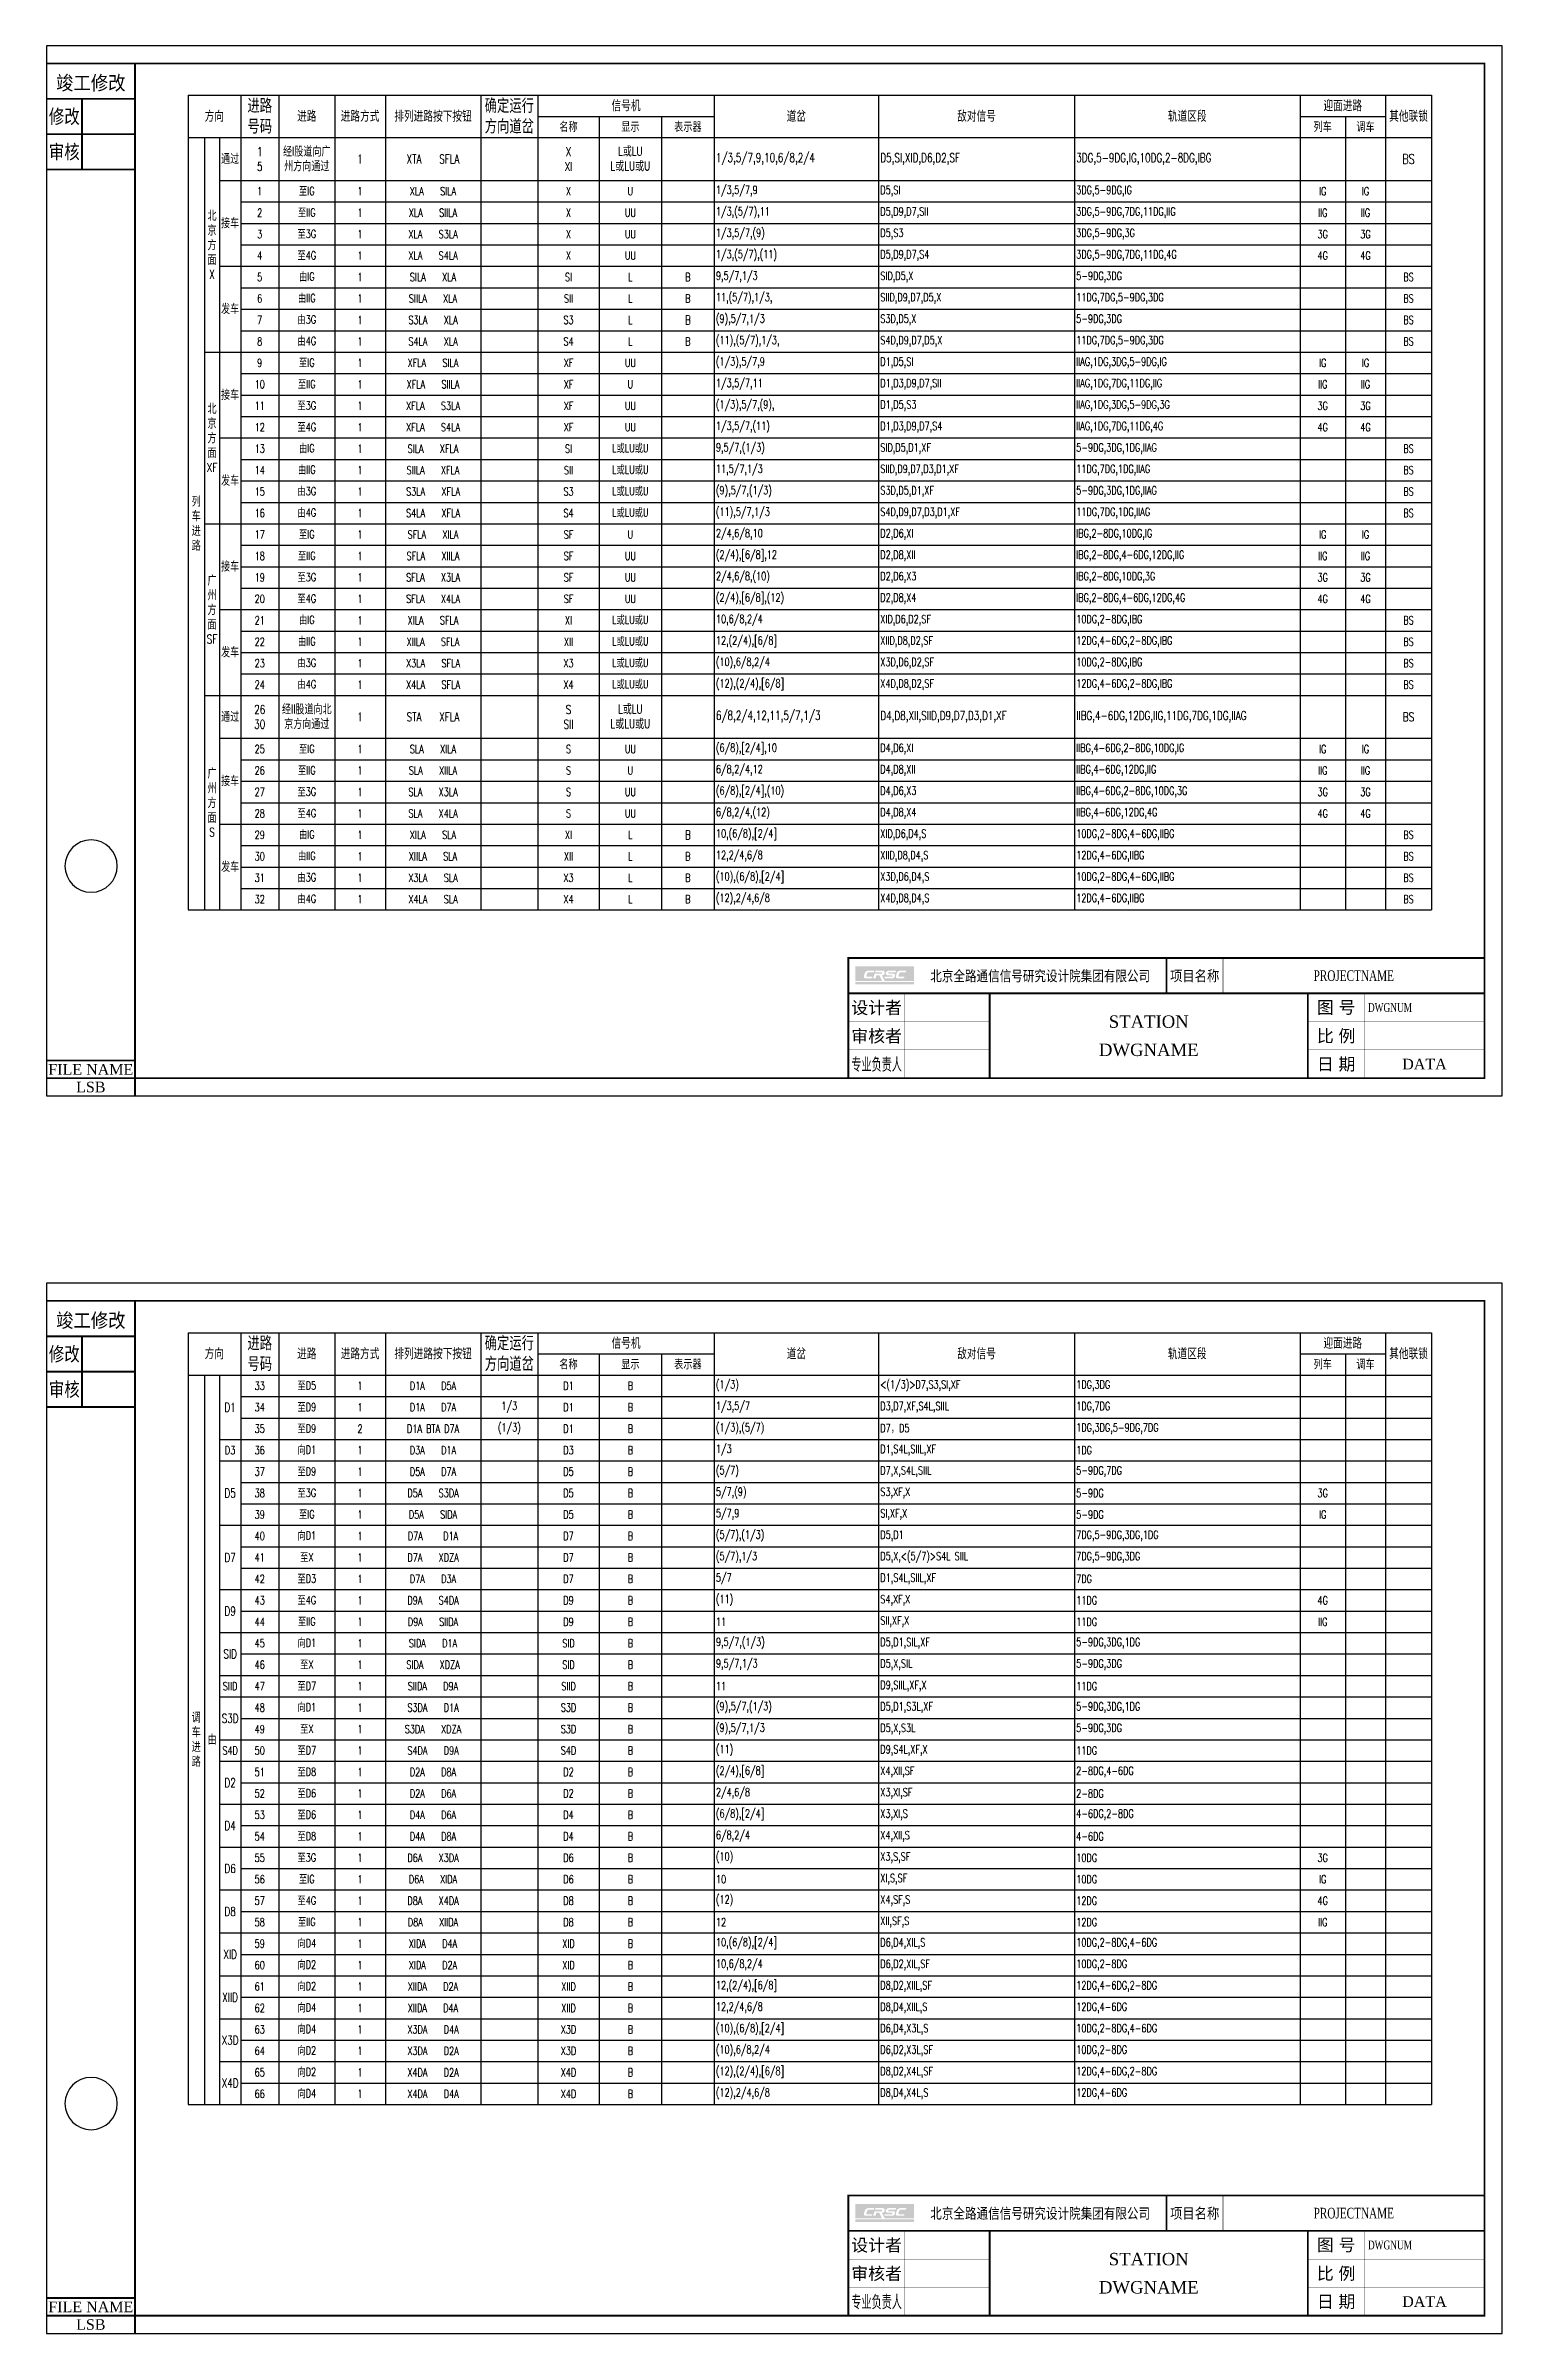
# Model space of a CAD drawing. Header units: inches. Extents: x -69 to 343, y -506 to 141.
import ezdxf
from ezdxf.enums import TextEntityAlignment as Align

# ---------------------------------------------------------------- set-up
doc = ezdxf.new("R2010")
doc.units = ezdxf.units.IN
doc.header["$MEASUREMENT"] = 0
doc.styles.add('CHINESE', font='TIMES.TTF', dxfattribs={"width": 0.9})
doc.styles.add('zhffont', font='txt_____.ttf', dxfattribs={"width": 0.73, "height": 2.5})

msp = doc.modelspace()

# ---------------------------------------------------------------- texts
at = {"color": 7, "style": 'zhffont'}
for s, insert, char_height, width, attachment_point in [('方向', (-21.34, 121.22), 2.75, 13.8949, 5), ('进路号码', (-8.5, 121.22), 3.5, 9.788, 5), ('进路', (4.81, 121.22), 2.75, 14.8174, 5), ('进路方式', (19.88, 121.22), 2.75, 13.3294, 5), ('排列进路按下按钮', (40.53, 121.22), 2.75, 25.9774, 5), ('确定运行方向道岔', (62.12, 121.22), 3.5, 15.1894, 5), ('信号机', (95.14, 124.21), 2.75, 48.8629, 5), ('道岔', (143.32, 121.22), 2.75, 45.5, 5), ('敌对信号', (194.29, 121.22), 2.75, 54.428, 5), ('轨道区段', (253.91, 121.22), 2.75, 62.8054, 5), ('迎面进路', (297.91, 124.21), 2.75, 23.1949, 5), ('其他联锁', (316.51, 121.22), 2.75, 12.02, 5), ('名称', (78.86, 118.22), 2.53, 16.3054, 5), ('显示', (96.36, 118.22), 2.53, 16.6774, 5), ('表示器', (112.63, 118.22), 2.53, 13.88, 5), ('列车', (292.23, 118.22), 2.53, 11.8414, 5), ('调车', (304.33, 118.22), 2.53, 10.3534, 5), ('通过', (-16.87, 109.16), 2.5, 4.952, 5), ('1^J5', (-8.5, 109.16), 2.5, 9.788, 5), ('经I股道向广州方向通过', (4.81, 109.16), 2.5, 14.8174, 5), ('1', (19.88, 109.16), 2.5, 13.3294, 5), ('XTA    SFLA', (40.53, 109.16), 2.5, 25.9774, 5), ('X^JXI', (78.86, 109.16), 2.5, 16.3054, 5), ('L或LU^JL或LU或U', (96.36, 109.16), 2.5, 16.6774, 5), ('1/3,5/7,9,10,6/8,2/4', (120.57, 109.16), 2.5, 45.5, 4), ('D5,SI,XID,D6,D2,SF', (167.07, 109.16), 2.5, 54.428, 4), ('3DG,5-9DG,IG,10DG,2-8DG,IBG', (222.5, 109.16), 2.5, 62.8054, 4), ('BS', (316.51, 109.16), 2.75, 12.02, 5), ('1', (-8.5, 100.06), 2.3, 9.788, 5), ('至IG', (4.81, 100.06), 2.3, 14.8174, 5), ('1', (19.88, 100.06), 2.3, 13.3294, 5), ('X', (78.86, 100.06), 2.3, 16.3054, 5), ('U', (96.36, 100.06), 2.3, 16.6774, 5), ('1/3,5/7,9', (120.57, 100.06), 2.3, 45.5, 4), ('D5,SI', (167.07, 100.06), 2.3, 54.428, 4), ('3DG,5-9DG,IG', (222.5, 100.06), 2.3, 62.8054, 4), ('IG', (292.23, 100.06), 2.3, 11.8414, 5), ('IG', (304.33, 100.06), 2.3, 10.3534, 5), ('北京方面 X', (-21.99, 84.89), 2.5, 3.2854, 5), ('接车', (-16.87, 90.96), 2.5, 4.952, 5), ('2', (-8.5, 93.99), 2.3, 9.788, 5), ('至IIG', (4.81, 93.99), 2.3, 14.8174, 5), ('1', (19.88, 93.99), 2.3, 13.3294, 5), ('XLA    SIILA', (40.53, 93.99), 2.3, 25.9774, 5), ('X', (78.86, 93.99), 2.3, 16.3054, 5), ('UU', (96.36, 93.99), 2.3, 16.6774, 5), ('1/3,(5/7),11', (120.57, 93.99), 2.3, 45.5, 4), ('D5,D9,D7,SII', (167.07, 93.99), 2.3, 54.428, 4), ('3DG,5-9DG,7DG,11DG,IIG', (222.5, 93.99), 2.3, 62.8054, 4), ('IIG', (292.23, 93.99), 2.3, 11.8414, 5), ('IIG', (304.33, 93.99), 2.3, 10.3534, 5), ('3', (-8.5, 87.92), 2.3, 9.788, 5), ('至3G', (4.81, 87.92), 2.3, 14.8174, 5), ('1', (19.88, 87.92), 2.3, 13.3294, 5), ('XLA    S3LA', (40.53, 87.92), 2.3, 25.9774, 5), ('X', (78.86, 87.92), 2.3, 16.3054, 5), ('UU', (96.36, 87.92), 2.3, 16.6774, 5), ('1/3,5/7,(9)', (120.57, 87.92), 2.3, 45.5, 4), ('D5,S3', (167.07, 87.92), 2.3, 54.428, 4), ('3DG,5-9DG,3G', (222.5, 87.92), 2.3, 62.8054, 4), ('3G', (292.23, 87.92), 2.3, 11.8414, 5), ('3G', (304.33, 87.92), 2.3, 10.3534, 5), ('4', (-8.5, 81.86), 2.3, 9.788, 5), ('至4G', (4.81, 81.86), 2.3, 14.8174, 5), ('1', (19.88, 81.86), 2.3, 13.3294, 5), ('XLA    S4LA', (40.53, 81.86), 2.3, 25.9774, 5), ('X', (78.86, 81.86), 2.3, 16.3054, 5), ('UU', (96.36, 81.86), 2.3, 16.6774, 5), ('9,5/7,1/3', (120.57, 75.79), 2.3, 45.5, 4), ('1/3,(5/7),(11)', (120.57, 81.86), 2.3, 45.5, 4), ('D5,D9,D7,S4', (167.07, 81.86), 2.3, 54.428, 4), ('3DG,5-9DG,7DG,11DG,4G', (222.5, 81.86), 2.3, 62.8054, 4), ('4G', (292.23, 81.86), 2.3, 11.8414, 5), ('4G', (304.33, 81.86), 2.3, 10.3534, 5), ('5', (-8.5, 75.79), 2.3, 9.788, 5), ('由IIG', (4.81, 69.72), 2.3, 14.8174, 5), ('由IG', (4.81, 75.79), 2.3, 14.8174, 5), ('1', (19.88, 75.79), 2.3, 13.3294, 5), ('SILA    XLA', (40.53, 75.79), 2.3, 25.9774, 5), ('SI', (78.86, 75.79), 2.3, 16.3054, 5), ('L', (96.36, 75.79), 2.3, 16.6774, 5), ('B', (112.63, 75.79), 2.3, 13.88, 5), ('11,(5/7),1/3,', (120.57, 69.72), 2.3, 45.5, 4), ('SID,D5,X', (167.07, 75.79), 2.3, 54.428, 4), ('SIID,D9,D7,D5,X', (167.07, 69.72), 2.3, 54.428, 4), ('5-9DG,3DG', (222.5, 75.79), 2.3, 62.8054, 4), ('11DG,7DG,5-9DG,3DG', (222.5, 69.72), 2.3, 62.8054, 4), ('BS', (316.51, 75.79), 2.3, 12.02, 5), ('发车', (-16.87, 66.69), 2.5, 4.952, 5), ('7', (-8.5, 63.65), 2.3, 9.788, 5), ('6', (-8.5, 69.72), 2.3, 9.788, 5), ('由3G', (4.81, 63.65), 2.3, 14.8174, 5), ('1', (19.88, 69.72), 2.3, 13.3294, 5), ('1', (19.88, 63.65), 2.3, 13.3294, 5), ('S3LA    XLA', (40.53, 63.65), 2.3, 25.9774, 5), ('SIILA    XLA', (40.53, 69.72), 2.3, 25.9774, 5), ('S3', (78.86, 63.65), 2.3, 16.3054, 5), ('SII', (78.86, 69.72), 2.3, 16.3054, 5), ('L', (96.36, 69.72), 2.3, 16.6774, 5), ('L', (96.36, 63.65), 2.3, 16.6774, 5), ('B', (112.63, 63.65), 2.53, 13.88, 5), ('B', (112.63, 69.72), 2.3, 13.88, 5), ('(9),5/7,1/3', (120.57, 63.65), 2.3, 45.5, 4), ('S3D,D5,X', (167.07, 63.65), 2.3, 54.428, 4), ('5-9DG,3DG', (222.5, 63.65), 2.3, 62.8054, 4), ('BS', (316.51, 69.72), 2.3, 12.02, 5), ('BS', (316.51, 63.65), 2.3, 12.02, 5), ('8', (-8.5, 57.58), 2.3, 9.788, 5), ('由4G', (4.81, 57.58), 2.3, 14.8174, 5), ('1', (19.88, 57.58), 2.3, 13.3294, 5), ('S4LA    XLA', (40.53, 57.58), 2.3, 25.9774, 5), ('S4', (78.86, 57.58), 2.3, 16.3054, 5), ('L', (96.36, 57.58), 2.3, 16.6774, 5), ('B', (112.63, 57.58), 2.3, 13.88, 5), ('(11),(5/7),1/3,', (120.57, 57.58), 2.3, 45.5, 4), ('S4D,D9,D7,D5,X', (167.07, 57.58), 2.3, 54.428, 4), ('11DG,7DG,5-9DG,3DG', (222.5, 57.58), 2.3, 62.8054, 4), ('BS', (316.51, 57.58), 2.3, 12.02, 5), ('9', (-8.5, 51.52), 2.3, 9.788, 5), ('至IG', (4.81, 51.52), 2.3, 14.8174, 5), ('1', (19.88, 51.52), 2.3, 13.3294, 5), ('XFLA    SILA', (40.53, 51.52), 2.3, 25.9774, 5), ('XF', (78.86, 51.52), 2.3, 16.3054, 5), ('UU', (96.36, 51.52), 2.3, 16.6774, 5), ('(1/3),5/7,9', (120.57, 51.52), 2.3, 45.5, 4), ('D1,D5,SI', (167.07, 51.52), 2.3, 54.428, 4), ('IIAG,1DG,3DG,5-9DG,IG', (222.5, 51.52), 2.3, 62.8054, 4), ('IG', (292.23, 51.52), 2.3, 11.8414, 5), ('IG', (304.33, 51.52), 2.3, 10.3534, 5), ('10', (-8.5, 45.45), 2.3, 9.788, 5), ('至IIG', (4.81, 45.45), 2.3, 14.8174, 5), ('1', (19.88, 45.45), 2.3, 13.3294, 5), ('XFLA    SIILA', (40.53, 45.45), 2.3, 25.9774, 5), ('XF', (78.86, 45.45), 2.3, 16.3054, 5), ('U', (96.36, 45.45), 2.3, 16.6774, 5), ('1/3,5/7,11', (120.57, 45.45), 2.3, 45.5, 4), ('D1,D3,D9,D7,SII', (167.07, 45.45), 2.3, 54.428, 4), ('IIAG,1DG,7DG,11DG,IIG', (222.5, 45.45), 2.3, 62.8054, 4), ('IIG', (292.23, 45.45), 2.3, 11.8414, 5), ('IIG', (304.33, 45.45), 2.3, 10.3534, 5), ('北京方面 XF', (-21.99, 30.28), 2.5, 3.2854, 5), ('接车', (-16.87, 42.41), 2.5, 4.952, 5), ('11', (-8.5, 39.38), 2.3, 9.788, 5), ('至3G', (4.81, 39.38), 2.3, 14.8174, 5), ('1', (19.88, 39.38), 2.3, 13.3294, 5), ('XFLA    S3LA', (40.53, 39.38), 2.3, 25.9774, 5), ('XF', (78.86, 39.38), 2.3, 16.3054, 5), ('UU', (96.36, 39.38), 2.3, 16.6774, 5), ('(1/3),5/7,(9),', (120.57, 39.38), 2.3, 45.5, 4), ('D1,D5,S3', (167.07, 39.38), 2.3, 54.428, 4), ('IIAG,1DG,3DG,5-9DG,3G', (222.5, 39.38), 2.3, 62.8054, 4), ('3G', (292.23, 39.38), 2.3, 11.8414, 5), ('3G', (304.33, 39.38), 2.3, 10.3534, 5), ('12', (-8.5, 33.31), 2.3, 9.788, 5), ('至4G', (4.81, 33.31), 2.3, 14.8174, 5), ('1', (19.88, 33.31), 2.3, 13.3294, 5), ('XFLA    S4LA', (40.53, 33.31), 2.3, 25.9774, 5), ('XF', (78.86, 33.31), 2.3, 16.3054, 5), ('UU', (96.36, 33.31), 2.3, 16.6774, 5), ('1/3,5/7,(11)', (120.57, 33.31), 2.3, 45.5, 4), ('D1,D3,D9,D7,S4', (167.07, 33.31), 2.3, 54.428, 4), ('IIAG,1DG,7DG,11DG,4G', (222.5, 33.31), 2.3, 62.8054, 4), ('4G', (292.23, 33.31), 2.3, 11.8414, 5), ('4G', (304.33, 33.31), 2.3, 10.3534, 5), ('13', (-8.5, 27.24), 2.3, 9.788, 5), ('由IG', (4.81, 27.24), 2.3, 14.8174, 5), ('1', (19.88, 27.24), 2.3, 13.3294, 5), ('SILA    XFLA', (40.53, 27.24), 2.3, 25.9774, 5), ('SI', (78.86, 27.24), 2.3, 16.3054, 5), ('L或LU或U', (96.36, 27.24), 2.3, 16.6774, 5), ('9,5/7,(1/3)', (120.57, 27.24), 2.3, 45.5, 4), ('SID,D5,D1,XF', (167.07, 27.24), 2.3, 54.428, 4), ('5-9DG,3DG,1DG,IIAG', (222.5, 27.24), 2.3, 62.8054, 4), ('BS', (316.51, 27.24), 2.3, 12.02, 5), ('发车', (-16.87, 18.14), 2.5, 4.952, 5), ('14', (-8.5, 21.18), 2.3, 9.788, 5), ('由IIG', (4.81, 21.18), 2.3, 14.8174, 5), ('1', (19.88, 21.18), 2.3, 13.3294, 5), ('SIILA    XFLA', (40.53, 21.18), 2.3, 25.9774, 5), ('SII', (78.86, 21.18), 2.3, 16.3054, 5), ('L或LU或U', (96.36, 21.18), 2.3, 16.6774, 5), ('11,5/7,1/3', (120.57, 21.18), 2.3, 45.5, 4), ('SIID,D9,D7,D3,D1,XF', (167.07, 21.18), 2.3, 54.428, 4), ('11DG,7DG,1DG,IIAG', (222.5, 21.18), 2.3, 62.8054, 4), ('BS', (316.51, 21.18), 2.3, 12.02, 5), ('列车进路', (-26.46, 6.01), 2.5, 3.6574, 5), ('15', (-8.5, 15.11), 2.3, 9.788, 5), ('由3G', (4.81, 15.11), 2.3, 14.8174, 5), ('1', (19.88, 15.11), 2.3, 13.3294, 5), ('S3LA    XFLA', (40.53, 15.11), 2.3, 25.9774, 5), ('S3', (78.86, 15.11), 2.3, 16.3054, 5), ('L或LU或U', (96.36, 15.11), 2.3, 16.6774, 5), ('(9),5/7,(1/3)', (120.57, 15.11), 2.3, 45.5, 4), ('S3D,D5,D1,XF', (167.07, 15.11), 2.3, 54.428, 4), ('5-9DG,3DG,1DG,IIAG', (222.5, 15.11), 2.3, 62.8054, 4), ('BS', (316.51, 15.11), 2.3, 12.02, 5), ('16', (-8.5, 9.04), 2.3, 9.788, 5), ('由4G', (4.81, 9.04), 2.3, 14.8174, 5), ('1', (19.88, 9.04), 2.3, 13.3294, 5), ('S4LA    XFLA', (40.53, 9.04), 2.3, 25.9774, 5), ('S4', (78.86, 9.04), 2.3, 16.3054, 5), ('L或LU或U', (96.36, 9.04), 2.3, 16.6774, 5), ('(11),5/7,1/3', (120.57, 9.04), 2.3, 45.5, 4), ('S4D,D9,D7,D3,D1,XF', (167.07, 9.04), 2.3, 54.428, 4), ('11DG,7DG,1DG,IIAG', (222.5, 9.04), 2.3, 62.8054, 4), ('BS', (316.51, 9.04), 2.3, 12.02, 5), ('17', (-8.5, 2.97), 2.3, 9.788, 5), ('至IG', (4.81, 2.97), 2.3, 14.8174, 5), ('1', (19.88, 2.97), 2.3, 13.3294, 5), ('SFLA    XILA', (40.53, 2.97), 2.3, 25.9774, 5), ('SF', (78.86, 2.97), 2.3, 16.3054, 5), ('U', (96.36, 2.97), 2.3, 16.6774, 5), ('2/4,6/8,10', (120.57, 2.97), 2.3, 45.5, 4), ('D2,D6,XI', (167.07, 2.97), 2.3, 54.428, 4), ('IBG,2-8DG,10DG,IG', (222.5, 2.97), 2.3, 62.8054, 4), ('IG', (292.23, 2.97), 2.3, 11.8414, 5), ('IG', (304.33, 2.97), 2.3, 10.3534, 5), ('接车', (-16.87, -6.13), 2.5, 4.952, 5), ('18', (-8.5, -3.1), 2.3, 9.788, 5), ('至IIG', (4.81, -3.1), 2.3, 14.8174, 5), ('1', (19.88, -3.1), 2.3, 13.3294, 5), ('SFLA    XIILA', (40.53, -3.1), 2.3, 25.9774, 5), ('SF', (78.86, -3.1), 2.3, 16.3054, 5), ('UU', (96.36, -3.1), 2.3, 16.6774, 5), ('(2/4),[6/8],12', (120.57, -3.1), 2.3, 45.5, 4), ('D2,D8,XII', (167.07, -3.1), 2.3, 54.428, 4), ('IBG,2-8DG,4-6DG,12DG,IIG', (222.5, -3.1), 2.3, 62.8054, 4), ('IIG', (292.23, -3.1), 2.3, 11.8414, 5), ('IIG', (304.33, -3.1), 2.3, 10.3534, 5), ('广州方面 SF', (-21.99, -18.27), 2.5, 3.2854, 5), ('19', (-8.5, -9.16), 2.3, 9.788, 5), ('至3G', (4.81, -9.16), 2.3, 14.8174, 5), ('1', (19.88, -9.16), 2.3, 13.3294, 5), ('SFLA    X3LA', (40.53, -9.16), 2.3, 25.9774, 5), ('SF', (78.86, -9.16), 2.3, 16.3054, 5), ('UU', (96.36, -9.16), 2.3, 16.6774, 5), ('2/4,6/8,(10)', (120.57, -9.16), 2.3, 45.5, 4), ('D2,D6,X3', (167.07, -9.16), 2.3, 54.428, 4), ('IBG,2-8DG,10DG,3G', (222.5, -9.16), 2.3, 62.8054, 4), ('3G', (292.23, -9.16), 2.3, 11.8414, 5), ('3G', (304.33, -9.16), 2.3, 10.3534, 5), ('20', (-8.5, -15.23), 2.3, 9.788, 5), ('至4G', (4.81, -15.23), 2.3, 14.8174, 5), ('1', (19.88, -15.23), 2.3, 13.3294, 5), ('SFLA    X4LA', (40.53, -15.23), 2.3, 25.9774, 5), ('SF', (78.86, -15.23), 2.3, 16.3054, 5), ('UU', (96.36, -15.23), 2.3, 16.6774, 5), ('(2/4),[6/8],(12)', (120.57, -15.23), 2.3, 45.5, 4), ('10,6/8,2/4', (120.57, -21.3), 2.3, 45.5, 4), ('D2,D8,X4', (167.07, -15.23), 2.3, 54.428, 4), ('IBG,2-8DG,4-6DG,12DG,4G', (222.5, -15.23), 2.3, 62.8054, 4), ('4G', (292.23, -15.23), 2.3, 11.8414, 5), ('4G', (304.33, -15.23), 2.3, 10.3534, 5), ('21', (-8.5, -21.3), 2.3, 9.788, 5), ('由IIG', (4.81, -27.37), 2.3, 14.8174, 5), ('由IG', (4.81, -21.3), 2.3, 14.8174, 5), ('1', (19.88, -21.3), 2.3, 13.3294, 5), ('XILA    SFLA', (40.53, -21.3), 2.3, 25.9774, 5), ('XI', (78.86, -21.3), 2.3, 16.3054, 5), ('L或LU或U', (96.36, -21.3), 2.3, 16.6774, 5), ('L或LU或U', (96.36, -27.37), 2.3, 16.6774, 5), ('12,(2/4),[6/8]', (120.57, -27.37), 2.3, 45.5, 4), ('XID,D6,D2,SF', (167.07, -21.3), 2.3, 54.428, 4), ('XIID,D8,D2,SF', (167.07, -27.37), 2.3, 54.428, 4), ('10DG,2-8DG,IBG', (222.5, -21.3), 2.3, 62.8054, 4), ('12DG,4-6DG,2-8DG,IBG', (222.5, -27.37), 2.3, 62.8054, 4), ('BS', (316.51, -21.3), 2.3, 12.02, 5), ('发车', (-16.87, -30.4), 2.5, 4.952, 5), ('22', (-8.5, -27.37), 2.3, 9.788, 5), ('23', (-8.5, -33.44), 2.3, 9.788, 5), ('由3G', (4.81, -33.44), 2.3, 14.8174, 5), ('1', (19.88, -27.37), 2.3, 13.3294, 5), ('1', (19.88, -33.44), 2.3, 13.3294, 5), ('X3LA    SFLA', (40.53, -33.44), 2.3, 25.9774, 5), ('XIILA    SFLA', (40.53, -27.37), 2.3, 25.9774, 5), ('X3', (78.86, -33.44), 2.3, 16.3054, 5), ('XII', (78.86, -27.37), 2.3, 16.3054, 5), ('L或LU或U', (96.36, -33.44), 2.3, 16.6774, 5), ('(10),6/8,2/4', (120.57, -33.44), 2.3, 45.5, 4), ('X3D,D6,D2,SF', (167.07, -33.44), 2.3, 54.428, 4), ('10DG,2-8DG,IBG', (222.5, -33.44), 2.3, 62.8054, 4), ('BS', (316.51, -27.37), 2.3, 12.02, 5), ('BS', (316.51, -33.44), 2.3, 12.02, 5), ('24', (-8.5, -39.5), 2.3, 9.788, 5), ('由4G', (4.81, -39.5), 2.3, 14.8174, 5), ('1', (19.88, -39.5), 2.3, 13.3294, 5), ('X4LA    SFLA', (40.53, -39.5), 2.3, 25.9774, 5), ('X4', (78.86, -39.5), 2.3, 16.3054, 5), ('L或LU或U', (96.36, -39.5), 2.3, 16.6774, 5), ('(12),(2/4),[6/8]', (120.57, -39.5), 2.3, 45.5, 4), ('X4D,D8,D2,SF', (167.07, -39.5), 2.3, 54.428, 4), ('12DG,4-6DG,2-8DG,IBG', (222.5, -39.5), 2.3, 62.8054, 4), ('BS', (316.51, -39.5), 2.3, 12.02, 5), ('26^J30', (-8.5, -48.61), 2.5, 9.788, 5), ('经II股道向北京方向通过', (4.81, -48.61), 2.5, 14.8174, 5), ('S^JSII', (78.86, -48.61), 2.5, 16.3054, 5), ('L或LU^JL或LU或U', (96.36, -48.61), 2.5, 16.6774, 5), ('通过', (-16.87, -48.61), 2.5, 4.952, 5), ('1', (19.88, -48.61), 2.5, 13.3294, 5), ('STA    XFLA', (40.53, -48.61), 2.5, 25.9774, 5), ('6/8,2/4,12,11,5/7,1/3', (120.57, -48.61), 2.5, 45.5, 4), ('D4,D8,XII,SIID,D9,D7,D3,D1,XF', (167.07, -48.61), 2.5, 54.428, 4), ('IIBG,4-6DG,12DG,IIG,11DG,7DG,1DG,IIAG', (222.5, -48.61), 2.5, 62.8054, 4), ('BS', (316.51, -48.61), 2.5, 12.02, 5), ('25', (-8.5, -57.71), 2.3, 9.788, 5), ('至IG', (4.81, -57.71), 2.3, 14.8174, 5), ('1', (19.88, -57.71), 2.3, 13.3294, 5), ('SLA    XILA', (40.53, -57.71), 2.3, 25.9774, 5), ('S', (78.86, -57.71), 2.3, 16.3054, 5), ('UU', (96.36, -57.71), 2.3, 16.6774, 5), ('(6/8),[2/4],10', (120.57, -57.71), 2.3, 45.5, 4), ('D4,D6,XI', (167.07, -57.71), 2.3, 54.428, 4), ('IIBG,4-6DG,2-8DG,10DG,IG', (222.5, -57.71), 2.3, 62.8054, 4), ('IG', (292.23, -57.71), 2.3, 11.8414, 5), ('IG', (304.33, -57.71), 2.3, 10.3534, 5), ('广州方面 S', (-21.99, -72.88), 2.5, 3.2854, 5), ('26', (-8.5, -63.78), 2.3, 9.788, 5), ('至IIG', (4.81, -63.78), 2.3, 14.8174, 5), ('1', (19.88, -63.78), 2.3, 13.3294, 5), ('SLA    XIILA', (40.53, -63.78), 2.3, 25.9774, 5), ('S', (78.86, -63.78), 2.3, 16.3054, 5), ('U', (96.36, -63.78), 2.3, 16.6774, 5), ('6/8,2/4,12', (120.57, -63.78), 2.3, 45.5, 4), ('D4,D8,XII', (167.07, -63.78), 2.3, 54.428, 4), ('IIBG,4-6DG,12DG,IIG', (222.5, -63.78), 2.3, 62.8054, 4), ('IIG', (292.23, -63.78), 2.3, 11.8414, 5), ('IIG', (304.33, -63.78), 2.3, 10.3534, 5), ('接车', (-16.87, -66.81), 2.5, 4.952, 5), ('27', (-8.5, -69.84), 2.3, 9.788, 5), ('至3G', (4.81, -69.84), 2.3, 14.8174, 5), ('1', (19.88, -69.84), 2.3, 13.3294, 5), ('SLA    X3LA', (40.53, -69.84), 2.3, 25.9774, 5), ('S', (78.86, -69.84), 2.3, 16.3054, 5), ('UU', (96.36, -69.84), 2.3, 16.6774, 5), ('(6/8),[2/4],(10)', (120.57, -69.84), 2.3, 45.5, 4), ('D4,D6,X3', (167.07, -69.84), 2.3, 54.428, 4), ('IIBG,4-6DG,2-8DG,10DG,3G', (222.5, -69.84), 2.3, 62.8054, 4), ('3G', (292.23, -69.84), 2.3, 11.8414, 5), ('3G', (304.33, -69.84), 2.3, 10.3534, 5), ('28', (-8.5, -75.91), 2.3, 9.788, 5), ('至4G', (4.81, -75.91), 2.3, 14.8174, 5), ('1', (19.88, -75.91), 2.3, 13.3294, 5), ('SLA    X4LA', (40.53, -75.91), 2.3, 25.9774, 5), ('S', (78.86, -75.91), 2.3, 16.3054, 5), ('UU', (96.36, -75.91), 2.3, 16.6774, 5), ('6/8,2/4,(12)', (120.57, -75.91), 2.3, 45.5, 4), ('D4,D8,X4', (167.07, -75.91), 2.3, 54.428, 4), ('IIBG,4-6DG,12DG,4G', (222.5, -75.91), 2.3, 62.8054, 4), ('4G', (292.23, -75.91), 2.3, 11.8414, 5), ('4G', (304.33, -75.91), 2.3, 10.3534, 5), ('29', (-8.5, -81.98), 2.3, 9.788, 5), ('由IG', (4.81, -81.98), 2.3, 14.8174, 5), ('1', (19.88, -81.98), 2.3, 13.3294, 5), ('XILA    SLA', (40.53, -81.98), 2.3, 25.9774, 5), ('XI', (78.86, -81.98), 2.3, 16.3054, 5), ('L', (96.36, -81.98), 2.3, 16.6774, 5), ('B', (112.63, -81.98), 2.53, 13.88, 5), ('10,(6/8),[2/4]', (120.57, -81.98), 2.3, 45.5, 4), ('XID,D6,D4,S', (167.07, -81.98), 2.3, 54.428, 4), ('10DG,2-8DG,4-6DG,IIBG', (222.5, -81.98), 2.3, 62.8054, 4), ('BS', (316.51, -81.98), 2.3, 12.02, 5), ('发车', (-16.87, -91.08), 2.5, 4.952, 5), ('30', (-8.5, -88.05), 2.3, 9.788, 5), ('由IIG', (4.81, -88.05), 2.3, 14.8174, 5), ('1', (19.88, -88.05), 2.3, 13.3294, 5), ('XIILA    SLA', (40.53, -88.05), 2.3, 25.9774, 5), ('XII', (78.86, -88.05), 2.3, 16.3054, 5), ('L', (96.36, -88.05), 2.3, 16.6774, 5), ('B', (112.63, -88.05), 2.3, 13.88, 5), ('12,2/4,6/8', (120.57, -88.05), 2.3, 45.5, 4), ('XIID,D8,D4,S', (167.07, -88.05), 2.3, 54.428, 4), ('12DG,4-6DG,IIBG', (222.5, -88.05), 2.3, 62.8054, 4), ('BS', (316.51, -88.05), 2.3, 12.02, 5), ('31', (-8.5, -94.12), 2.3, 9.788, 5), ('由3G', (4.81, -94.12), 2.3, 14.8174, 5), ('1', (19.88, -94.12), 2.3, 13.3294, 5), ('X3LA    SLA', (40.53, -94.12), 2.3, 25.9774, 5), ('X3', (78.86, -94.12), 2.3, 16.3054, 5), ('L', (96.36, -94.12), 2.3, 16.6774, 5), ('B', (112.63, -94.12), 2.3, 13.88, 5), ('(10),(6/8),[2/4]', (120.57, -94.12), 2.3, 45.5, 4), ('X3D,D6,D4,S', (167.07, -94.12), 2.3, 54.428, 4), ('10DG,2-8DG,4-6DG,IIBG', (222.5, -94.12), 2.3, 62.8054, 4), ('BS', (316.51, -94.12), 2.3, 12.02, 5), ('32', (-8.5, -100.18), 2.3, 9.788, 5), ('由4G', (4.81, -100.18), 2.3, 14.8174, 5), ('1', (19.88, -100.18), 2.3, 13.3294, 5), ('X4LA    SLA', (40.53, -100.18), 2.3, 25.9774, 5), ('X4', (78.86, -100.18), 2.3, 16.3054, 5), ('L', (96.36, -100.18), 2.3, 16.6774, 5), ('B', (112.63, -100.18), 2.3, 13.88, 5), ('(12),2/4,6/8', (120.57, -100.18), 2.3, 45.5, 4), ('X4D,D8,D4,S', (167.07, -100.18), 2.3, 54.428, 4), ('12DG,4-6DG,IIBG', (222.5, -100.18), 2.3, 62.8054, 4), ('BS', (316.51, -100.18), 2.3, 12.02, 5), ('进路号码', (-8.5, -228.78), 3.5, 9.788, 5), ('确定运行方向道岔', (62.12, -228.78), 3.5, 15.1894, 5), ('信号机', (95.14, -225.79), 2.75, 48.8629, 5), ('迎面进路', (297.91, -225.79), 2.75, 23.1949, 5), ('方向', (-21.34, -228.78), 2.75, 13.8949, 5), ('进路', (4.81, -228.78), 2.75, 14.8174, 5), ('进路方式', (19.88, -228.78), 2.75, 13.3294, 5), ('排列进路按下按钮', (40.53, -228.78), 2.75, 25.9774, 5), ('名称', (78.86, -231.78), 2.53, 16.3054, 5), ('显示', (96.36, -231.78), 2.53, 16.6774, 5), ('表示器', (112.63, -231.78), 2.53, 13.88, 5), ('道岔', (143.32, -228.78), 2.75, 45.5, 5), ('敌对信号', (194.29, -228.78), 2.75, 54.428, 5), ('轨道区段', (253.91, -228.78), 2.75, 62.8054, 5), ('列车', (292.23, -231.78), 2.53, 11.8414, 5), ('调车', (304.33, -231.78), 2.53, 10.3534, 5), ('其他联锁', (316.51, -228.78), 2.75, 12.02, 5), ('33', (-8.5, -237.8), 2.3, 9.788, 5), ('至D5', (4.81, -237.8), 2.3, 14.8174, 5), ('1', (19.88, -237.8), 2.3, 13.3294, 5), ('D1A    D5A', (40.53, -237.8), 2.3, 25.9774, 5), ('D1', (78.86, -237.8), 2.3, 16.3054, 5), ('B', (96.36, -237.8), 2.3, 16.6774, 5), ('(1/3)', (120.57, -237.8), 2.3, 45.5, 4), ('<(1/3)>D7,S3,SI,XF', (167.07, -237.8), 2.3, 54.428, 4), ('1DG,3DG', (222.5, -237.8), 2.3, 62.8054, 4), ('D1', (-16.87, -243.87), 2.5, 4.952, 5), ('34', (-8.5, -243.87), 2.3, 9.788, 5), ('至D9', (4.81, -243.87), 2.3, 14.8174, 5), ('1', (19.88, -243.87), 2.3, 13.3294, 5), ('D1A    D7A', (40.53, -243.87), 2.3, 25.9774, 5), ('1/3', (62.12, -243.87), 2.3, 15.1894, 5), ('D1', (78.86, -243.87), 2.3, 16.3054, 5), ('B', (96.36, -243.87), 2.3, 16.6774, 5), ('1/3,5/7', (120.57, -243.87), 2.3, 45.5, 4), ('D3,D7,XF,S4L,SIIL', (167.07, -243.87), 2.3, 54.428, 4), ('1DG,7DG', (222.5, -243.87), 2.3, 62.8054, 4), ('35', (-8.5, -249.94), 2.3, 9.788, 5), ('D3', (-16.87, -256.01), 2.3, 4.952, 5), ('36', (-8.5, -256.01), 2.3, 9.788, 5), ('向D1', (4.81, -256.01), 2.3, 14.8174, 5), ('1', (19.88, -256.01), 2.3, 13.3294, 5), ('D3A    D1A', (40.53, -256.01), 2.3, 25.9774, 5), ('D3', (78.86, -256.01), 2.3, 16.3054, 5), ('B', (96.36, -256.01), 2.3, 16.6774, 5), ('1/3', (120.57, -256.01), 2.3, 45.5, 4), ('D1,S4L,SIIL,XF', (167.07, -256.01), 2.3, 54.428, 4), ('1DG', (222.5, -256.01), 2.3, 62.8054, 4), ('37', (-8.5, -262.08), 2.3, 9.788, 5), ('至D9', (4.81, -262.08), 2.3, 14.8174, 5), ('1', (19.88, -262.08), 2.3, 13.3294, 5), ('D5A    D7A', (40.53, -262.08), 2.3, 25.9774, 5), ('D5', (78.86, -262.08), 2.3, 16.3054, 5), ('B', (96.36, -262.08), 2.3, 16.6774, 5), ('(5/7)', (120.57, -262.08), 2.3, 45.5, 4), ('D7,X,S4L,SIIL', (167.07, -262.08), 2.3, 54.428, 4), ('5-9DG,7DG', (222.5, -262.08), 2.3, 62.8054, 4), ('D5', (-16.87, -268.14), 2.5, 4.952, 5), ('38', (-8.5, -268.14), 2.3, 9.788, 5), ('至3G', (4.81, -268.14), 2.3, 14.8174, 5), ('1', (19.88, -268.14), 2.3, 13.3294, 5), ('D5A    S3DA', (40.53, -268.14), 2.3, 25.9774, 5), ('D5', (78.86, -268.14), 2.3, 16.3054, 5), ('B', (96.36, -268.14), 2.3, 16.6774, 5), ('5/7,(9)', (120.57, -268.14), 2.3, 45.5, 4), ('S3,XF,X', (167.07, -268.14), 2.3, 54.428, 4), ('5-9DG', (222.5, -268.14), 2.3, 62.8054, 4), ('3G', (292.23, -268.14), 2.3, 11.8414, 5), ('39', (-8.5, -274.21), 2.3, 9.788, 5), ('至IG', (4.81, -274.21), 2.3, 14.8174, 5), ('1', (19.88, -274.21), 2.3, 13.3294, 5), ('D5A    SIDA', (40.53, -274.21), 2.3, 25.9774, 5), ('D5', (78.86, -274.21), 2.3, 16.3054, 5), ('B', (96.36, -274.21), 2.3, 16.6774, 5), ('5/7,9', (120.57, -274.21), 2.3, 45.5, 4), ('SI,XF,X', (167.07, -274.21), 2.3, 54.428, 4), ('5-9DG', (222.5, -274.21), 2.3, 62.8054, 4), ('IG', (292.23, -274.21), 2.3, 11.8414, 5), ('40', (-8.5, -280.28), 2.3, 9.788, 5), ('(5/7),1/3', (120.57, -286.35), 2.3, 45.5, 4), ('D5,X,<(5/7)>S4L SIIL', (167.07, -286.35), 2.3, 54.428, 4), ('D7', (-16.87, -286.35), 2.5, 4.952, 5), ('41', (-8.5, -286.35), 2.3, 9.788, 5), ('至D3', (4.81, -292.42), 2.3, 14.8174, 5), ('至X', (4.81, -286.35), 2.3, 14.8174, 5), ('1', (19.88, -286.35), 2.3, 13.3294, 5), ('D7A    XDZA', (40.53, -286.35), 2.3, 25.9774, 5), ('D7', (78.86, -286.35), 2.3, 16.3054, 5), ('B', (96.36, -286.35), 2.3, 16.6774, 5), ('5/7', (120.57, -292.42), 2.3, 45.5, 4), ('D1,S4L,SIIL,XF', (167.07, -292.42), 2.3, 54.428, 4), ('7DG,5-9DG,3DG', (222.5, -286.35), 2.3, 62.8054, 4), ('42', (-8.5, -292.42), 2.3, 9.788, 5), ('43', (-8.5, -298.48), 2.3, 9.788, 5), ('至4G', (4.81, -298.48), 2.3, 14.8174, 5), ('1', (19.88, -292.42), 2.3, 13.3294, 5), ('1', (19.88, -298.48), 2.3, 13.3294, 5), ('D9A    S4DA', (40.53, -298.48), 2.3, 25.9774, 5), ('D7A    D3A', (40.53, -292.42), 2.3, 25.9774, 5), ('D7', (78.86, -292.42), 2.3, 16.3054, 5), ('D9', (78.86, -298.48), 2.3, 16.3054, 5), ('B', (96.36, -292.42), 2.3, 16.6774, 5), ('B', (96.36, -298.48), 2.3, 16.6774, 5), ('(11)', (120.57, -298.48), 2.3, 45.5, 4), ('S4,XF,X', (167.07, -298.48), 2.3, 54.428, 4), ('7DG', (222.5, -292.42), 2.3, 62.8054, 4), ('11DG', (222.5, -298.48), 2.3, 62.8054, 4), ('4G', (292.23, -298.48), 2.3, 11.8414, 5), ('D9', (-16.87, -301.52), 2.5, 4.952, 5), ('44', (-8.5, -304.55), 2.3, 9.788, 5), ('至IIG', (4.81, -304.55), 2.3, 14.8174, 5), ('1', (19.88, -304.55), 2.3, 13.3294, 5), ('D9A    SIIDA', (40.53, -304.55), 2.3, 25.9774, 5), ('D9', (78.86, -304.55), 2.3, 16.3054, 5), ('B', (96.36, -304.55), 2.3, 16.6774, 5), ('11', (120.57, -304.55), 2.3, 45.5, 4), ('SII,XF,X', (167.07, -304.55), 2.3, 54.428, 4), ('11DG', (222.5, -304.55), 2.3, 62.8054, 4), ('IIG', (292.23, -304.55), 2.3, 11.8414, 5), ('45', (-8.5, -310.62), 2.3, 9.788, 5), ('向D1', (4.81, -310.62), 2.3, 14.8174, 5), ('1', (19.88, -310.62), 2.3, 13.3294, 5), ('SIDA    D1A', (40.53, -310.62), 2.3, 25.9774, 5), ('SID', (78.86, -310.62), 2.3, 16.3054, 5), ('B', (96.36, -310.62), 2.3, 16.6774, 5), ('9,5/7,(1/3)', (120.57, -310.62), 2.3, 45.5, 4), ('D5,D1,SIL,XF', (167.07, -310.62), 2.3, 54.428, 4), ('5-9DG,3DG,1DG', (222.5, -310.62), 2.3, 62.8054, 4), ('SID', (-16.87, -313.65), 2.5, 4.952, 5), ('46', (-8.5, -316.69), 2.3, 9.788, 5), ('至X', (4.81, -316.69), 2.3, 14.8174, 5), ('1', (19.88, -316.69), 2.3, 13.3294, 5), ('SIDA    XDZA', (40.53, -316.69), 2.3, 25.9774, 5), ('SID', (78.86, -316.69), 2.3, 16.3054, 5), ('B', (96.36, -316.69), 2.3, 16.6774, 5), ('9,5/7,1/3', (120.57, -316.69), 2.3, 45.5, 4), ('D5,X,SIL', (167.07, -316.69), 2.3, 54.428, 4), ('5-9DG,3DG', (222.5, -316.69), 2.3, 62.8054, 4), ('SIID', (-16.87, -322.76), 2.3, 4.952, 5), ('47', (-8.5, -322.76), 2.3, 9.788, 5), ('至D7', (4.81, -322.76), 2.3, 14.8174, 5), ('1', (19.88, -322.76), 2.3, 13.3294, 5), ('SIIDA    D9A', (40.53, -322.76), 2.3, 25.9774, 5), ('SIID', (78.86, -322.76), 2.3, 16.3054, 5), ('B', (96.36, -322.76), 2.3, 16.6774, 5), ('11', (120.57, -322.76), 2.3, 45.5, 4), ('D9,SIIL,XF,X', (167.07, -322.76), 2.3, 54.428, 4), ('11DG', (222.5, -322.76), 2.3, 62.8054, 4), ('调车进路', (-26.46, -337.93), 2.5, 3.6574, 5), ('48', (-8.5, -328.82), 2.3, 9.788, 5), ('向D1', (4.81, -328.82), 2.3, 14.8174, 5), ('1', (19.88, -328.82), 2.3, 13.3294, 5), ('S3DA    D1A', (40.53, -328.82), 2.3, 25.9774, 5), ('S3D', (78.86, -328.82), 2.3, 16.3054, 5), ('B', (96.36, -328.82), 2.3, 16.6774, 5), ('(9),5/7,(1/3)', (120.57, -328.82), 2.3, 45.5, 4), ('D5,D1,S3L,XF', (167.07, -328.82), 2.3, 54.428, 4), ('5-9DG,3DG,1DG', (222.5, -328.82), 2.3, 62.8054, 4), ('由', (-21.99, -337.93), 2.5, 3.2854, 5), ('S3D', (-16.87, -331.86), 2.5, 4.952, 5), ('49', (-8.5, -334.89), 2.3, 9.788, 5), ('至X', (4.81, -334.89), 2.3, 14.8174, 5), ('1', (19.88, -334.89), 2.3, 13.3294, 5), ('S3DA    XDZA', (40.53, -334.89), 2.3, 25.9774, 5), ('S3D', (78.86, -334.89), 2.3, 16.3054, 5), ('B', (96.36, -334.89), 2.3, 16.6774, 5), ('(9),5/7,1/3', (120.57, -334.89), 2.3, 45.5, 4), ('D5,X,S3L', (167.07, -334.89), 2.3, 54.428, 4), ('5-9DG,3DG', (222.5, -334.89), 2.3, 62.8054, 4), ('S4D', (-16.87, -340.96), 2.3, 4.952, 5), ('50', (-8.5, -340.96), 2.3, 9.788, 5), ('至D7', (4.81, -340.96), 2.3, 14.8174, 5), ('1', (19.88, -340.96), 2.3, 13.3294, 5), ('S4DA    D9A', (40.53, -340.96), 2.3, 25.9774, 5), ('S4D', (78.86, -340.96), 2.3, 16.3054, 5), ('B', (96.36, -340.96), 2.3, 16.6774, 5), ('(11)', (120.57, -340.96), 2.3, 45.5, 4), ('D9,S4L,XF,X', (167.07, -340.96), 2.3, 54.428, 4), ('11DG', (222.5, -340.96), 2.3, 62.8054, 4), ('D2', (-16.87, -350.06), 2.5, 4.952, 5), ('51', (-8.5, -347.03), 2.3, 9.788, 5), ('至D8', (4.81, -347.03), 2.3, 14.8174, 5), ('1', (19.88, -347.03), 2.3, 13.3294, 5), ('D2A    D8A', (40.53, -347.03), 2.3, 25.9774, 5), ('D2', (78.86, -347.03), 2.3, 16.3054, 5), ('B', (96.36, -347.03), 2.3, 16.6774, 5), ('(2/4),[6/8]', (120.57, -347.03), 2.3, 45.5, 4), ('X4,XII,SF', (167.07, -347.03), 2.3, 54.428, 4), ('2-8DG,4-6DG', (222.5, -347.03), 2.3, 62.8054, 4), ('52', (-8.5, -353.1), 2.3, 9.788, 5), ('至D6', (4.81, -353.1), 2.3, 14.8174, 5), ('1', (19.88, -353.1), 2.3, 13.3294, 5), ('D2A    D6A', (40.53, -353.1), 2.3, 25.9774, 5), ('D2', (78.86, -353.1), 2.3, 16.3054, 5), ('B', (96.36, -353.1), 2.3, 16.6774, 5), ('2/4,6/8', (120.57, -353.1), 2.3, 45.5, 4), ('X3,XI,SF', (167.07, -353.1), 2.3, 54.428, 4), ('2-8DG', (222.5, -353.1), 2.3, 62.8054, 4), ('D4', (-16.87, -362.2), 2.5, 4.952, 5), ('53', (-8.5, -359.16), 2.3, 9.788, 5), ('至D6', (4.81, -359.16), 2.3, 14.8174, 5), ('1', (19.88, -359.16), 2.3, 13.3294, 5), ('D4A    D6A', (40.53, -359.16), 2.3, 25.9774, 5), ('D4', (78.86, -359.16), 2.3, 16.3054, 5), ('B', (96.36, -359.16), 2.3, 16.6774, 5), ('(6/8),[2/4]', (120.57, -359.16), 2.3, 45.5, 4), ('X3,XI,S', (167.07, -359.16), 2.3, 54.428, 4), ('4-6DG,2-8DG', (222.5, -359.16), 2.3, 62.8054, 4), ('54', (-8.5, -365.23), 2.3, 9.788, 5), ('至D8', (4.81, -365.23), 2.3, 14.8174, 5), ('1', (19.88, -365.23), 2.3, 13.3294, 5), ('D4A    D8A', (40.53, -365.23), 2.3, 25.9774, 5), ('D4', (78.86, -365.23), 2.3, 16.3054, 5), ('B', (96.36, -365.23), 2.3, 16.6774, 5), ('6/8,2/4', (120.57, -365.23), 2.3, 45.5, 4), ('X4,XII,S', (167.07, -365.23), 2.3, 54.428, 4), ('4-6DG', (222.5, -365.23), 2.3, 62.8054, 4), ('D6', (-16.87, -374.33), 2.5, 4.952, 5), ('55', (-8.5, -371.3), 2.3, 9.788, 5), ('至3G', (4.81, -371.3), 2.3, 14.8174, 5), ('1', (19.88, -371.3), 2.3, 13.3294, 5), ('D6A    X3DA', (40.53, -371.3), 2.3, 25.9774, 5), ('D6', (78.86, -371.3), 2.3, 16.3054, 5), ('B', (96.36, -371.3), 2.3, 16.6774, 5), ('(10)', (120.57, -371.3), 2.3, 45.5, 4), ('X3,S,SF', (167.07, -371.3), 2.3, 54.428, 4), ('10DG', (222.5, -371.3), 2.3, 62.8054, 4), ('3G', (292.23, -371.3), 2.3, 11.8414, 5), ('56', (-8.5, -377.37), 2.3, 9.788, 5), ('至IG', (4.81, -377.37), 2.3, 14.8174, 5), ('1', (19.88, -377.37), 2.3, 13.3294, 5), ('D6A    XIDA', (40.53, -377.37), 2.3, 25.9774, 5), ('D6', (78.86, -377.37), 2.3, 16.3054, 5), ('B', (96.36, -377.37), 2.3, 16.6774, 5), ('(12)', (120.57, -383.44), 2.3, 45.5, 4), ('10', (120.57, -377.37), 2.3, 45.5, 4), ('XI,S,SF', (167.07, -377.37), 2.3, 54.428, 4), ('10DG', (222.5, -377.37), 2.3, 62.8054, 4), ('IG', (292.23, -377.37), 2.3, 11.8414, 5), ('D8', (-16.87, -386.47), 2.5, 4.952, 5), ('57', (-8.5, -383.44), 2.3, 9.788, 5), ('至4G', (4.81, -383.44), 2.3, 14.8174, 5), ('至IIG', (4.81, -389.5), 2.3, 14.8174, 5), ('1', (19.88, -383.44), 2.3, 13.3294, 5), ('D8A    X4DA', (40.53, -383.44), 2.3, 25.9774, 5), ('D8', (78.86, -383.44), 2.3, 16.3054, 5), ('B', (96.36, -383.44), 2.3, 16.6774, 5), ('X4,SF,S', (167.07, -383.44), 2.3, 54.428, 4), ('XII,SF,S', (167.07, -389.5), 2.3, 54.428, 4), ('12DG', (222.5, -383.44), 2.3, 62.8054, 4), ('4G', (292.23, -383.44), 2.3, 11.8414, 5), ('58', (-8.5, -389.5), 2.3, 9.788, 5), ('59', (-8.5, -395.57), 2.3, 9.788, 5), ('向D4', (4.81, -395.57), 2.3, 14.8174, 5), ('1', (19.88, -389.5), 2.3, 13.3294, 5), ('1', (19.88, -395.57), 2.3, 13.3294, 5), ('D8A    XIIDA', (40.53, -389.5), 2.3, 25.9774, 5), ('XIDA    D4A', (40.53, -395.57), 2.3, 25.9774, 5), ('XID', (78.86, -395.57), 2.3, 16.3054, 5), ('D8', (78.86, -389.5), 2.3, 16.3054, 5), ('B', (96.36, -389.5), 2.3, 16.6774, 5), ('B', (96.36, -395.57), 2.3, 16.6774, 5), ('12', (120.57, -389.5), 2.3, 45.5, 4), ('10,(6/8),[2/4]', (120.57, -395.57), 2.3, 45.5, 4), ('D6,D4,XIL,S', (167.07, -395.57), 2.3, 54.428, 4), ('12DG', (222.5, -389.5), 2.3, 62.8054, 4), ('10DG,2-8DG,4-6DG', (222.5, -395.57), 2.3, 62.8054, 4), ('IIG', (292.23, -389.5), 2.3, 11.8414, 5), ('XID', (-16.87, -398.61), 2.5, 4.952, 5), ('60', (-8.5, -401.64), 2.3, 9.788, 5), ('向D2', (4.81, -401.64), 2.3, 14.8174, 5), ('1', (19.88, -401.64), 2.3, 13.3294, 5), ('XIDA    D2A', (40.53, -401.64), 2.3, 25.9774, 5), ('XID', (78.86, -401.64), 2.3, 16.3054, 5), ('B', (96.36, -401.64), 2.3, 16.6774, 5), ('10,6/8,2/4', (120.57, -401.64), 2.3, 45.5, 4), ('D6,D2,XIL,SF', (167.07, -401.64), 2.3, 54.428, 4), ('10DG,2-8DG', (222.5, -401.64), 2.3, 62.8054, 4), ('61', (-8.5, -407.71), 2.3, 9.788, 5), ('向D2', (4.81, -407.71), 2.3, 14.8174, 5), ('1', (19.88, -407.71), 2.3, 13.3294, 5), ('XIIDA    D2A', (40.53, -407.71), 2.3, 25.9774, 5), ('XIID', (78.86, -407.71), 2.3, 16.3054, 5), ('B', (96.36, -407.71), 2.3, 16.6774, 5), ('12,(2/4),[6/8]', (120.57, -407.71), 2.3, 45.5, 4), ('D8,D2,XIIL,SF', (167.07, -407.71), 2.3, 54.428, 4), ('12DG,4-6DG,2-8DG', (222.5, -407.71), 2.3, 62.8054, 4), ('XIID', (-16.87, -410.74), 2.5, 4.952, 5), ('62', (-8.5, -413.78), 2.3, 9.788, 5), ('向D4', (4.81, -413.78), 2.3, 14.8174, 5), ('1', (19.88, -413.78), 2.3, 13.3294, 5), ('XIIDA    D4A', (40.53, -413.78), 2.3, 25.9774, 5), ('XIID', (78.86, -413.78), 2.3, 16.3054, 5), ('B', (96.36, -413.78), 2.3, 16.6774, 5), ('12,2/4,6/8', (120.57, -413.78), 2.3, 45.5, 4), ('D8,D4,XIIL,S', (167.07, -413.78), 2.3, 54.428, 4), ('12DG,4-6DG', (222.5, -413.78), 2.3, 62.8054, 4), ('63', (-8.5, -419.84), 2.3, 9.788, 5), ('向D4', (4.81, -419.84), 2.3, 14.8174, 5), ('1', (19.88, -419.84), 2.3, 13.3294, 5), ('X3DA    D4A', (40.53, -419.84), 2.3, 25.9774, 5), ('X3D', (78.86, -419.84), 2.3, 16.3054, 5), ('B', (96.36, -419.84), 2.3, 16.6774, 5), ('(10),(6/8),[2/4]', (120.57, -419.84), 2.3, 45.5, 4), ('D6,D4,X3L,S', (167.07, -419.84), 2.3, 54.428, 4), ('10DG,2-8DG,4-6DG', (222.5, -419.84), 2.3, 62.8054, 4), ('X3D', (-16.87, -422.88), 2.5, 4.952, 5), ('64', (-8.5, -425.91), 2.3, 9.788, 5), ('向D2', (4.81, -425.91), 2.3, 14.8174, 5), ('1', (19.88, -425.91), 2.3, 13.3294, 5), ('X3DA    D2A', (40.53, -425.91), 2.3, 25.9774, 5), ('X3D', (78.86, -425.91), 2.3, 16.3054, 5), ('B', (96.36, -425.91), 2.3, 16.6774, 5), ('(10),6/8,2/4', (120.57, -425.91), 2.3, 45.5, 4), ('D6,D2,X3L,SF', (167.07, -425.91), 2.3, 54.428, 4), ('10DG,2-8DG', (222.5, -425.91), 2.3, 62.8054, 4), ('65', (-8.5, -431.98), 2.3, 9.788, 5), ('向D2', (4.81, -431.98), 2.3, 14.8174, 5), ('1', (19.88, -431.98), 2.3, 13.3294, 5), ('X4DA    D2A', (40.53, -431.98), 2.3, 25.9774, 5), ('X4D', (78.86, -431.98), 2.3, 16.3054, 5), ('B', (96.36, -431.98), 2.3, 16.6774, 5), ('(12),(2/4),[6/8]', (120.57, -431.98), 2.3, 45.5, 4), ('D8,D2,X4L,SF', (167.07, -431.98), 2.3, 54.428, 4), ('12DG,4-6DG,2-8DG', (222.5, -431.98), 2.3, 62.8054, 4), ('X4D', (-16.87, -435.01), 2.5, 4.952, 5), ('66', (-8.5, -438.05), 2.3, 9.788, 5), ('向D4', (4.81, -438.05), 2.3, 14.8174, 5), ('1', (19.88, -438.05), 2.3, 13.3294, 5), ('X4DA    D4A', (40.53, -438.05), 2.3, 25.9774, 5), ('X4D', (78.86, -438.05), 2.3, 16.3054, 5), ('B', (96.36, -438.05), 2.3, 16.6774, 5), ('(12),2/4,6/8', (120.57, -438.05), 2.3, 45.5, 4), ('D8,D4,X4L,S', (167.07, -438.05), 2.3, 54.428, 4), ('12DG,4-6DG', (222.5, -438.05), 2.3, 62.8054, 4)]:
    msp.add_mtext(s, dxfattribs=dict(at, insert=insert, char_height=char_height, width=width, attachment_point=attachment_point))
at = {"color": 0, "insert": (40.53, 100.06), "char_height": 2.3, "width": 25.9774, "attachment_point": 5, "style": 'zhffont'}
msp.add_mtext('XLA    SILA', dxfattribs=at)
at = {"color": 1, "char_height": 2.3, "style": 'zhffont'}
for s, insert, width, attachment_point in [('至D9', (4.81, -249.94), 14.8174, 5), ('2', (19.88, -249.94), 13.3294, 5), ('D1A BTA D7A', (40.53, -249.94), 25.9774, 5), ('(1/3)', (62.12, -249.94), 15.1894, 5), ('D1', (78.86, -249.94), 16.3054, 5), ('B', (96.36, -249.94), 16.6774, 5), ('(1/3),(5/7)', (120.57, -249.94), 45.5, 4), ('D7，D5', (167.07, -249.94), 54.428, 4), ('1DG,3DG,5-9DG,7DG', (222.5, -249.94), 62.8054, 4), ('(5/7),(1/3)', (120.57, -280.28), 45.5, 4), ('向D1', (4.81, -280.28), 14.8174, 5), ('1', (19.88, -280.28), 13.3294, 5), ('D7A     D1A', (40.53, -280.28), 25.9774, 5), ('D7', (78.86, -280.28), 16.3054, 5), ('B', (96.36, -280.28), 16.6774, 5), ('D5,D1', (167.07, -280.28), 54.428, 4), ('7DG,5-9DG,3DG,1DG', (222.5, -280.28), 62.8054, 4)]:
    msp.add_mtext(s, dxfattribs=dict(at, insert=insert, width=width, attachment_point=attachment_point))

# ---------------------------------------------------------------- blocks, each defined once
blk = doc.blocks.new('my_sign')
h = blk.add_hatch(color=154)
h.paths.add_polyline_path([(-161.39, 31.59), (-178, 31.59), (-178, 27.53), (-170.47, 27.53), (-171.23, 29.1), (-172.04, 29.1), (-172.3, 28.25), (-173, 28.25), (-172.6, 29.53), (-170.56, 29.53, 0.904289), (-170.6, 29.95), (-172.48, 29.95), (-172.34, 30.41), (-170.18, 30.41, -0.414506), (-169.68, 29.76), (-169.76, 29.5, -0.299631), (-170.49, 29.1), (-169.73, 27.53), (-161.39, 27.53)])
h.paths.add_polyline_path([(-166.49, 30.41), (-166.63, 29.95), (-168.53, 29.95, 0.904289), (-168.56, 29.53), (-167.2, 29.53, -0.417043), (-166.76, 29.1), (-166.89, 28.68, -0.295181), (-167.52, 28.25), (-169.8, 28.25), (-169.66, 28.69), (-167.7, 28.69, 0.904289), (-167.74, 29.1), (-168.89, 29.1, -0.417755), (-169.41, 29.61), (-169.3, 29.99, -0.249354), (-168.53, 30.41)], flags=16)
h.paths.add_polyline_path([(-165.29, 30.41), (-163.6, 30.41), (-163.75, 29.95), (-165.22, 29.95, 0.296874), (-165.59, 29.7), (-165.82, 28.97, 0.496), (-165.61, 28.69), (-164.12, 28.69), (-164.25, 28.25), (-166.06, 28.25, -0.518187), (-166.53, 28.92), (-166.3, 29.65, -0.332708)], flags=16)
h.paths.add_polyline_path([(-172.66, 30.41), (-172.81, 29.95), (-174.27, 29.95, 0.296874), (-174.65, 29.7), (-174.87, 28.97, 0.496), (-174.67, 28.69), (-173.18, 28.69), (-173.31, 28.25), (-175.12, 28.25, -0.518187), (-175.59, 28.92), (-175.36, 29.65, -0.332708), (-174.35, 30.41)], flags=16)
blk.add_hatch(color=133).paths.add_polyline_path([(-161.39, 27.22), (-178, 27.22), (-178, 26.5), (-161.39, 26.5)])
at = {"const_width": 0.5}
blk.add_lwpolyline([(-180, 0), (0, 0), (0, 34), (-180, 34)], close=True, dxfattribs=at)
for points, const_width in [([(-90, 34), (-90, 24)], 0.5), ([(-74, 34), (-74, 24)], 0.1), ([(-180, 24), (0, 24)], 0.5), ([(-164, 24), (-164, 0)], 0.1), ([(-140, 24), (-140, 0)], 0.5), ([(-50, 24), (-50, 0)], 0.5), ([(-34, 24), (-34, 0)], 0.1), ([(-180, 16), (-140, 16)], 0.1), ([(-50, 16), (0, 16)], 0.1), ([(-180, 8), (-140, 8)], 0.1), ([(-50, 8), (0, 8)], 0.1)]:
    blk.add_lwpolyline(points, dxfattribs=dict(const_width=const_width))
at = {"style": 'CHINESE'}
for s, height, width, p in [('北京全路通信信号研究设计院集团有限公司', 3, 0.8, (-125.72, 29)), ('项目名称', 3, 0.85, (-82, 29)), ('专业负责人', 3.5, 0.6, (-172, 4))]:
    blk.add_text(s, height=height, dxfattribs=dict(at, width=width)).set_placement(p, align=Align.MIDDLE)
for s, p in [('设计者', (-172, 20)), ('图 号', (-42, 20)), ('审核者', (-172, 12)), ('比 例', (-42, 12)), ('日 期', (-42, 4))]:
    blk.add_text(s, height=3.5, dxfattribs=at).set_placement(p, align=Align.MIDDLE)
at = {"style": 'CHINESE', "width": 0.7}
blk.add_attdef('PROJECTNAME', text='', height=3, dxfattribs=at).set_placement((-37, 29), align=Align.MIDDLE)
blk.add_attdef('DWGNUM', text='', height=2.5, dxfattribs=at).set_placement((-33, 20), align=Align.MIDDLE_LEFT)
at = {"style": 'CHINESE'}
for tag, height, p in [('STATION', 3.5, (-95, 16)), ('DWGNAME', 3.5, (-95, 8)), ('DATE', 3, (-17, 4))]:
    blk.add_attdef(tag, text='', height=height, dxfattribs=at).set_placement(p, align=Align.MIDDLE)
blk = doc.blocks.new('jungong')
at = {"color": 0, "const_width": 0.5}
for points in [[(-25, 0), (0, 0)], [(-25, -10), (0, -10)], [(-15, -10), (-15, -30)], [(-25, -20), (0, -20)], [(-25, -30), (0, -30)]]:
    blk.add_lwpolyline(points, dxfattribs=at)
at = {"color": 0, "style": 'CHINESE'}
for s, width, p in [('竣工修改', 0.9, (-12.5, -7.5)), ('修改', 0.8, (-20, -17)), ('审核', 0.8, (-20, -27))]:
    blk.add_text(s, height=4, dxfattribs=dict(at, width=width)).set_placement(p, align=Align.CENTER)
blk = doc.blocks.new('filename')
at = {"color": 0, "const_width": 0.5}
blk.add_lwpolyline([(-25, 5), (0, 5)], dxfattribs=at)
at = {"color": 0}
blk.add_lwpolyline([(-25, 0, 0.5, 0.5, 0), (0, 0, 0.5, 0.5, 0), (0, -5, 0, 0, 0)], format="xyseb", dxfattribs=at)
at = {"color": 0, "style": 'CHINESE'}
for s, p in [('FILE NAME', (-12.5, 2.5)), ('LSB', (-12.5, -2.5))]:
    blk.add_text(s, height=3, dxfattribs=at).set_placement(p, align=Align.MIDDLE)

# ---------------------------------------------------------------- linework, layer by layer
at = {"color": 7}
for p, q in [((-28.79, 127.2), (-28.79, 115.23)), ((-28.79, 127.2), (323.02, 127.2)), ((-24.13, 127.2), (-24.13, 127.2)), ((-19.84, 127.2), (-19.84, 127.2)), ((-13.89, 127.2), (-13.89, 115.23)), ((-3.1, 127.2), (-3.1, 115.23)), ((12.72, 127.2), (12.72, 115.23)), ((27.04, 127.2), (27.04, 115.23)), ((54.02, 127.2), (54.02, 115.23)), ((70.21, 127.2), (70.21, 115.23)), ((87.52, 127.2), (87.52, 127.2)), ((105.19, 127.2), (105.19, 127.2)), ((120.07, 127.2), (120.07, 115.23)), ((166.57, 127.2), (166.57, 115.23)), ((222, 127.2), (222, 115.23)), ((285.81, 127.2), (285.81, 115.23)), ((298.65, 127.2), (298.65, 127.2)), ((310, 127.2), (310, 115.23)), ((323.02, 127.2), (323.02, 115.23)), ((-28.79, 121.22), (-28.79, 121.22)), ((-13.89, 121.22), (-13.89, 121.22)), ((-3.1, 121.22), (-3.1, 121.22)), ((12.72, 121.22), (12.72, 121.22)), ((27.04, 121.22), (27.04, 121.22)), ((54.02, 121.22), (54.02, 121.22)), ((70.21, 121.22), (120.07, 121.22)), ((87.52, 121.22), (87.52, 115.23)), ((105.19, 121.22), (105.19, 115.23)), ((166.57, 121.22), (166.57, 121.22)), ((222, 121.22), (222, 121.22)), ((285.81, 121.22), (310, 121.22)), ((298.65, 121.22), (298.65, 115.23)), ((323.02, 121.22), (323.02, 121.22)), ((-28.79, 115.23), (323.02, 115.23)), ((-28.79, 115.23), (-28.79, -103.22)), ((-28.79, 115.23), (323.02, 115.23)), ((-24.13, 115.23), (-24.13, 115.23)), ((-24.13, 115.23), (-24.13, -103.22)), ((-19.84, 115.23), (-19.84, 115.23)), ((-19.84, 115.23), (-19.84, -103.22)), ((-13.89, 115.23), (-13.89, -103.22)), ((-3.1, 115.23), (-3.1, -103.22)), ((12.72, 115.23), (12.72, -103.22)), ((27.04, 115.23), (27.04, -103.22)), ((54.02, 115.23), (54.02, -103.22)), ((70.21, 115.23), (70.21, -103.22)), ((87.52, 115.23), (87.52, -103.22)), ((105.19, 115.23), (105.19, -103.22)), ((120.07, 115.23), (120.07, -103.22)), ((166.57, 115.23), (166.57, -103.22)), ((222, 115.23), (222, -103.22)), ((285.81, 115.23), (285.81, -103.22)), ((298.65, 115.23), (298.65, -103.22)), ((310, 115.23), (310, -103.22)), ((323.02, 115.23), (323.02, -103.22)), ((-28.79, 109.16), (-28.79, 109.16)), ((-24.13, 109.16), (-24.13, 109.16)), ((-19.84, 109.16), (-19.84, 109.16)), ((-13.89, 109.16), (-13.89, 109.16)), ((-3.1, 109.16), (-3.1, 109.16)), ((12.72, 109.16), (12.72, 109.16)), ((27.04, 109.16), (27.04, 109.16)), ((54.02, 109.16), (54.02, 109.16)), ((70.21, 109.16), (70.21, 109.16)), ((87.52, 109.16), (87.52, 109.16)), ((105.19, 109.16), (105.19, 109.16)), ((120.07, 109.16), (120.07, 109.16)), ((166.57, 109.16), (166.57, 109.16)), ((222, 109.16), (222, 109.16)), ((285.81, 109.16), (285.81, 109.16)), ((298.65, 109.16), (298.65, 109.16)), ((310, 109.16), (310, 109.16)), ((323.02, 109.16), (323.02, 109.16)), ((-28.79, 103.09), (-28.79, 103.09)), ((-24.13, 103.09), (-24.13, 103.09)), ((-19.84, 103.09), (323.02, 103.09)), ((-28.79, 97.03), (-28.79, 97.03)), ((-28.79, 90.96), (-28.79, 90.96)), ((-24.13, 97.03), (-24.13, 97.03)), ((-24.13, 90.96), (-24.13, 90.96)), ((-19.84, 97.03), (-19.84, 97.03)), ((-19.84, 90.96), (-19.84, 90.96)), ((-13.89, 97.03), (323.02, 97.03)), ((-13.89, 90.96), (323.02, 90.96)), ((-28.79, 84.89), (-28.79, 84.89)), ((-24.13, 84.89), (-24.13, 84.89)), ((-19.84, 84.89), (-19.84, 84.89)), ((-13.89, 84.89), (323.02, 84.89)), ((-28.79, 78.82), (-28.79, 78.82)), ((-24.13, 78.82), (-24.13, 78.82)), ((-19.84, 78.82), (323.02, 78.82)), ((-28.79, 72.75), (-28.79, 72.75)), ((-24.13, 72.75), (-24.13, 72.75)), ((-19.84, 72.75), (-19.84, 72.75)), ((-13.89, 72.75), (323.02, 72.75)), ((-28.79, 66.69), (-28.79, 66.69)), ((-24.13, 66.69), (-24.13, 66.69)), ((-19.84, 66.69), (-19.84, 66.69)), ((-13.89, 66.69), (323.02, 66.69)), ((-28.79, 60.62), (-28.79, 60.62)), ((-24.13, 60.62), (-24.13, 60.62)), ((-19.84, 60.62), (-19.84, 60.62)), ((-13.89, 60.62), (323.02, 60.62)), ((-28.79, 54.55), (-28.79, 54.55)), ((-24.13, 54.55), (323.02, 54.55)), ((-28.79, 48.48), (-28.79, 48.48)), ((-24.13, 48.48), (-24.13, 48.48)), ((-19.84, 48.48), (-19.84, 48.48)), ((-13.89, 48.48), (323.02, 48.48)), ((-28.79, 42.41), (-28.79, 42.41)), ((-24.13, 42.41), (-24.13, 42.41)), ((-19.84, 42.41), (-19.84, 42.41)), ((-13.89, 42.41), (323.02, 42.41)), ((-28.79, 36.35), (-28.79, 36.35)), ((-24.13, 36.35), (-24.13, 36.35)), ((-19.84, 36.35), (-19.84, 36.35)), ((-13.89, 36.35), (323.02, 36.35)), ((-28.79, 30.28), (-28.79, 30.28)), ((-24.13, 30.28), (-24.13, 30.28)), ((-19.84, 30.28), (323.02, 30.28)), ((-28.79, 24.21), (-28.79, 24.21)), ((-24.13, 24.21), (-24.13, 24.21)), ((-19.84, 24.21), (-19.84, 24.21)), ((-13.89, 24.21), (323.02, 24.21)), ((-28.79, 18.14), (-28.79, 18.14)), ((-24.13, 18.14), (-24.13, 18.14)), ((-19.84, 18.14), (-19.84, 18.14)), ((-13.89, 18.14), (323.02, 18.14)), ((-28.79, 12.07), (-28.79, 12.07)), ((-24.13, 12.07), (-24.13, 12.07)), ((-19.84, 12.07), (-19.84, 12.07)), ((-13.89, 12.07), (323.02, 12.07)), ((-28.79, 6.01), (-28.79, 6.01)), ((-24.13, 6.01), (323.02, 6.01)), ((-28.79, -0.06), (-28.79, -0.06)), ((-28.79, -6.13), (-28.79, -6.13)), ((-24.13, -0.06), (-24.13, -0.06)), ((-24.13, -6.13), (-24.13, -6.13)), ((-19.84, -0.06), (-19.84, -0.06)), ((-19.84, -6.13), (-19.84, -6.13)), ((-13.89, -0.06), (323.02, -0.06)), ((-13.89, -6.13), (323.02, -6.13)), ((-28.79, -12.2), (-28.79, -12.2)), ((-24.13, -12.2), (-24.13, -12.2)), ((-19.84, -12.2), (-19.84, -12.2)), ((-13.89, -12.2), (323.02, -12.2)), ((-28.79, -18.27), (-28.79, -18.27)), ((-24.13, -18.27), (-24.13, -18.27)), ((-19.84, -18.27), (323.02, -18.27)), ((-28.79, -24.33), (-28.79, -24.33)), ((-24.13, -24.33), (-24.13, -24.33)), ((-19.84, -24.33), (-19.84, -24.33)), ((-13.89, -24.33), (323.02, -24.33)), ((-28.79, -30.4), (-28.79, -30.4)), ((-24.13, -30.4), (-24.13, -30.4)), ((-19.84, -30.4), (-19.84, -30.4)), ((-13.89, -30.4), (323.02, -30.4)), ((-28.79, -36.47), (-28.79, -36.47)), ((-24.13, -36.47), (-24.13, -36.47)), ((-19.84, -36.47), (-19.84, -36.47)), ((-13.89, -36.47), (323.02, -36.47)), ((-28.79, -42.54), (-28.79, -42.54)), ((-24.13, -42.54), (323.02, -42.54)), ((-28.79, -48.61), (-28.79, -48.61)), ((-24.13, -48.61), (-24.13, -48.61)), ((-19.84, -48.61), (-19.84, -48.61)), ((-13.89, -48.61), (-13.89, -48.61)), ((-3.1, -48.61), (-3.1, -48.61)), ((12.72, -48.61), (12.72, -48.61)), ((27.04, -48.61), (27.04, -48.61)), ((54.02, -48.61), (54.02, -48.61)), ((70.21, -48.61), (70.21, -48.61)), ((87.52, -48.61), (87.52, -48.61)), ((105.19, -48.61), (105.19, -48.61)), ((120.07, -48.61), (120.07, -48.61)), ((166.57, -48.61), (166.57, -48.61)), ((222, -48.61), (222, -48.61)), ((285.81, -48.61), (285.81, -48.61)), ((298.65, -48.61), (298.65, -48.61)), ((310, -48.61), (310, -48.61)), ((323.02, -48.61), (323.02, -48.61)), ((-28.79, -54.67), (-28.79, -54.67)), ((-24.13, -54.67), (-24.13, -54.67)), ((-19.84, -54.67), (323.02, -54.67)), ((-28.79, -60.74), (-28.79, -60.74)), ((-24.13, -60.74), (-24.13, -60.74)), ((-19.84, -60.74), (-19.84, -60.74)), ((-13.89, -60.74), (323.02, -60.74)), ((-28.79, -66.81), (-28.79, -66.81)), ((-24.13, -66.81), (-24.13, -66.81)), ((-19.84, -66.81), (-19.84, -66.81)), ((-13.89, -66.81), (323.02, -66.81)), ((-28.79, -72.88), (-28.79, -72.88)), ((-24.13, -72.88), (-24.13, -72.88)), ((-19.84, -72.88), (-19.84, -72.88)), ((-13.89, -72.88), (323.02, -72.88)), ((-28.79, -78.95), (-28.79, -78.95)), ((-24.13, -78.95), (-24.13, -78.95)), ((-19.84, -78.95), (323.02, -78.95)), ((-28.79, -85.01), (-28.79, -85.01)), ((-24.13, -85.01), (-24.13, -85.01)), ((-19.84, -85.01), (-19.84, -85.01)), ((-13.89, -85.01), (323.02, -85.01)), ((-28.79, -91.08), (-28.79, -91.08)), ((-24.13, -91.08), (-24.13, -91.08)), ((-19.84, -91.08), (-19.84, -91.08)), ((-13.89, -91.08), (323.02, -91.08)), ((-28.79, -97.15), (-28.79, -97.15)), ((-28.79, -103.22), (323.02, -103.22)), ((-24.13, -97.15), (-24.13, -97.15)), ((-19.84, -97.15), (-19.84, -97.15)), ((-13.89, -97.15), (323.02, -97.15)), ((-28.79, -222.8), (-28.79, -234.77)), ((-28.79, -222.8), (323.02, -222.8)), ((-24.13, -222.8), (-24.13, -222.8)), ((-19.84, -222.8), (-19.84, -222.8)), ((-13.89, -222.8), (-13.89, -234.77)), ((-3.1, -222.8), (-3.1, -234.77)), ((12.72, -222.8), (12.72, -234.77)), ((27.04, -222.8), (27.04, -234.77)), ((54.02, -222.8), (54.02, -234.77)), ((70.21, -222.8), (70.21, -234.77)), ((87.52, -222.8), (87.52, -222.8)), ((105.19, -222.8), (105.19, -222.8)), ((120.07, -222.8), (120.07, -234.77)), ((166.57, -222.8), (166.57, -234.77)), ((222, -222.8), (222, -234.77)), ((285.81, -222.8), (285.81, -234.77)), ((298.65, -222.8), (298.65, -222.8)), ((310, -222.8), (310, -234.77)), ((323.02, -222.8), (323.02, -234.77)), ((-28.79, -228.78), (-28.79, -228.78)), ((-13.89, -228.78), (-13.89, -228.78)), ((-3.1, -228.78), (-3.1, -228.78)), ((12.72, -228.78), (12.72, -228.78)), ((27.04, -228.78), (27.04, -228.78)), ((54.02, -228.78), (54.02, -228.78)), ((70.21, -228.78), (120.07, -228.78)), ((87.52, -228.78), (87.52, -234.77)), ((105.19, -228.78), (105.19, -234.77)), ((166.57, -228.78), (166.57, -228.78)), ((222, -228.78), (222, -228.78)), ((285.81, -228.78), (310, -228.78)), ((298.65, -228.78), (298.65, -234.77)), ((323.02, -228.78), (323.02, -228.78)), ((-28.79, -234.77), (323.02, -234.77)), ((-28.79, -234.77), (-28.79, -441.08)), ((-28.79, -234.77), (323.02, -234.77)), ((-24.13, -234.77), (-24.13, -234.77)), ((-24.13, -234.77), (-24.13, -441.08)), ((-19.84, -234.77), (-19.84, -234.77)), ((-19.84, -234.77), (-19.84, -441.08)), ((-13.89, -234.77), (-13.89, -441.08)), ((-3.1, -234.77), (-3.1, -441.08)), ((12.72, -234.77), (12.72, -441.08)), ((27.04, -234.77), (27.04, -441.08)), ((54.02, -234.77), (54.02, -441.08)), ((70.21, -234.77), (70.21, -441.08)), ((87.52, -234.77), (87.52, -441.08)), ((105.19, -234.77), (105.19, -441.08)), ((120.07, -234.77), (120.07, -441.08)), ((166.57, -234.77), (166.57, -441.08)), ((222, -234.77), (222, -441.08)), ((285.81, -234.77), (285.81, -441.08)), ((298.65, -234.77), (298.65, -441.08)), ((310, -234.77), (310, -441.08)), ((323.02, -234.77), (323.02, -441.08)), ((-28.79, -240.84), (-28.79, -240.84)), ((-24.13, -240.84), (-24.13, -240.84)), ((-19.84, -240.84), (-19.84, -240.84)), ((-13.89, -240.84), (323.02, -240.84)), ((-28.79, -246.91), (-28.79, -246.91)), ((-24.13, -246.91), (-24.13, -246.91)), ((-19.84, -246.91), (-19.84, -246.91)), ((-13.89, -246.91), (323.02, -246.91)), ((-28.79, -252.97), (-28.79, -252.97)), ((-24.13, -252.97), (-24.13, -252.97)), ((-19.84, -252.97), (323.02, -252.97)), ((-28.79, -259.04), (-28.79, -259.04)), ((-28.79, -265.11), (-28.79, -265.11)), ((-24.13, -259.04), (-24.13, -259.04)), ((-24.13, -265.11), (-24.13, -265.11)), ((-19.84, -259.04), (323.02, -259.04)), ((-19.84, -265.11), (-19.84, -265.11)), ((-13.89, -265.11), (323.02, -265.11)), ((-28.79, -271.18), (-28.79, -271.18)), ((-24.13, -271.18), (-24.13, -271.18)), ((-19.84, -271.18), (-19.84, -271.18)), ((-13.89, -271.18), (323.02, -271.18)), ((-28.79, -277.25), (-28.79, -277.25)), ((-24.13, -277.25), (-24.13, -277.25)), ((-19.84, -277.25), (323.02, -277.25)), ((-28.79, -283.31), (-28.79, -283.31)), ((-24.13, -283.31), (-24.13, -283.31)), ((-19.84, -283.31), (-19.84, -283.31)), ((-13.89, -283.31), (323.02, -283.31)), ((-28.79, -289.38), (-28.79, -289.38)), ((-24.13, -289.38), (-24.13, -289.38)), ((-19.84, -289.38), (-19.84, -289.38)), ((-13.89, -289.38), (323.02, -289.38)), ((-28.79, -295.45), (-28.79, -295.45)), ((-24.13, -295.45), (-24.13, -295.45)), ((-19.84, -295.45), (323.02, -295.45)), ((-28.79, -301.52), (-28.79, -301.52)), ((-24.13, -301.52), (-24.13, -301.52)), ((-19.84, -301.52), (-19.84, -301.52)), ((-13.89, -301.52), (323.02, -301.52)), ((-28.79, -307.59), (-28.79, -307.59)), ((-24.13, -307.59), (-24.13, -307.59)), ((-19.84, -307.59), (323.02, -307.59)), ((-28.79, -313.65), (-28.79, -313.65)), ((-24.13, -313.65), (-24.13, -313.65)), ((-19.84, -313.65), (-19.84, -313.65)), ((-13.89, -313.65), (323.02, -313.65)), ((-28.79, -319.72), (-28.79, -319.72)), ((-24.13, -319.72), (-24.13, -319.72)), ((-19.84, -319.72), (323.02, -319.72)), ((-28.79, -325.79), (-28.79, -325.79)), ((-24.13, -325.79), (-24.13, -325.79)), ((-19.84, -325.79), (323.02, -325.79)), ((-28.79, -331.86), (-28.79, -331.86)), ((-24.13, -331.86), (-24.13, -331.86)), ((-19.84, -331.86), (-19.84, -331.86)), ((-13.89, -331.86), (323.02, -331.86)), ((-28.79, -337.93), (-28.79, -337.93)), ((-24.13, -337.93), (-24.13, -337.93)), ((-19.84, -337.93), (323.02, -337.93)), ((-28.79, -343.99), (-28.79, -343.99)), ((-24.13, -343.99), (-24.13, -343.99)), ((-19.84, -343.99), (323.02, -343.99)), ((-28.79, -350.06), (-28.79, -350.06)), ((-24.13, -350.06), (-24.13, -350.06)), ((-19.84, -350.06), (-19.84, -350.06)), ((-13.89, -350.06), (323.02, -350.06)), ((-28.79, -356.13), (-28.79, -356.13)), ((-28.79, -362.2), (-28.79, -362.2)), ((-24.13, -356.13), (-24.13, -356.13)), ((-24.13, -362.2), (-24.13, -362.2)), ((-19.84, -356.13), (323.02, -356.13)), ((-19.84, -362.2), (-19.84, -362.2)), ((-13.89, -362.2), (323.02, -362.2)), ((-28.79, -368.27), (-28.79, -368.27)), ((-24.13, -368.27), (-24.13, -368.27)), ((-19.84, -368.27), (323.02, -368.27)), ((-28.79, -374.33), (-28.79, -374.33)), ((-24.13, -374.33), (-24.13, -374.33)), ((-19.84, -374.33), (-19.84, -374.33)), ((-13.89, -374.33), (323.02, -374.33)), ((-28.79, -380.4), (-28.79, -380.4)), ((-24.13, -380.4), (-24.13, -380.4)), ((-19.84, -380.4), (323.02, -380.4)), ((-28.79, -386.47), (-28.79, -386.47)), ((-24.13, -386.47), (-24.13, -386.47)), ((-19.84, -386.47), (-19.84, -386.47)), ((-13.89, -386.47), (323.02, -386.47)), ((-28.79, -392.54), (-28.79, -392.54)), ((-24.13, -392.54), (-24.13, -392.54)), ((-19.84, -392.54), (323.02, -392.54)), ((-28.79, -398.61), (-28.79, -398.61)), ((-24.13, -398.61), (-24.13, -398.61)), ((-19.84, -398.61), (-19.84, -398.61)), ((-13.89, -398.61), (323.02, -398.61)), ((-28.79, -404.67), (-28.79, -404.67)), ((-24.13, -404.67), (-24.13, -404.67)), ((-19.84, -404.67), (323.02, -404.67)), ((-28.79, -410.74), (-28.79, -410.74)), ((-24.13, -410.74), (-24.13, -410.74)), ((-19.84, -410.74), (-19.84, -410.74)), ((-13.89, -410.74), (323.02, -410.74)), ((-28.79, -416.81), (-28.79, -416.81)), ((-24.13, -416.81), (-24.13, -416.81)), ((-19.84, -416.81), (323.02, -416.81)), ((-28.79, -422.88), (-28.79, -422.88)), ((-24.13, -422.88), (-24.13, -422.88)), ((-19.84, -422.88), (-19.84, -422.88)), ((-13.89, -422.88), (323.02, -422.88)), ((-28.79, -428.95), (-28.79, -428.95)), ((-24.13, -428.95), (-24.13, -428.95)), ((-19.84, -428.95), (323.02, -428.95)), ((-28.79, -435.01), (-28.79, -435.01)), ((-24.13, -435.01), (-24.13, -435.01)), ((-19.84, -435.01), (-19.84, -435.01)), ((-13.89, -435.01), (323.02, -435.01)), ((-28.79, -441.08), (323.02, -441.08))]:
    msp.add_line(p, q, dxfattribs=at)
for points in [[(-68.79, -155.8), (343.02, -155.8), (343.02, 141.2), (-68.79, 141.2)], [(-68.79, -505.8), (343.02, -505.8), (343.02, -208.8), (-68.79, -208.8)]]:
    msp.add_lwpolyline(points, close=True)
for points, format in [([(-43.79, -150.8, 0.5, 0.5, 0), (338.02, -150.8, 0.5, 0.5, 0), (338.02, 136.2, 0.5, 0.5, 0), (-43.79, 136.2, 0.5, 0.5, 0)], "xyseb"), ([(-48.8, -90.8, 1), (-63.6, -90.8, 1), (-48.8, -90.8, 1)], "xyb"), ([(-43.79, -500.8, 0.5, 0.5, 0), (338.02, -500.8, 0.5, 0.5, 0), (338.02, -213.8, 0.5, 0.5, 0), (-43.79, -213.8, 0.5, 0.5, 0)], "xyseb"), ([(-48.8, -440.8, 1), (-63.6, -440.8, 1), (-48.8, -440.8, 1)], "xyb")]:
    msp.add_lwpolyline(points, format=format, close=True)

# ---------------------------------------------------------------- block references
for name, p in [('jungong', (-43.79, 136.2)), ('filename', (-43.79, -150.8)), ('jungong', (-43.79, -213.8)), ('filename', (-43.79, -500.8))]:
    msp.add_blockref(name, p)
for p in [(338.02, -150.8), (338.02, -500.8)]:
    msp.add_blockref('my_sign', p).add_auto_attribs({'STATION': 'STATION', 'DWGNUM': 'DWGNUM', 'DATE': 'DATA', 'DWGNAME': 'DWGNAME', 'PROJECTNAME': 'PROJECTNAME'})

msp.set_redraw_order([(e.dxf.handle, doc.entitydb.next_handle()) for e in msp.query("TEXT MTEXT ATTDEF DIMENSION ARC_DIMENSION")])  # texts and dimensions are drawn at this point

doc.saveas('drawing.dxf')
